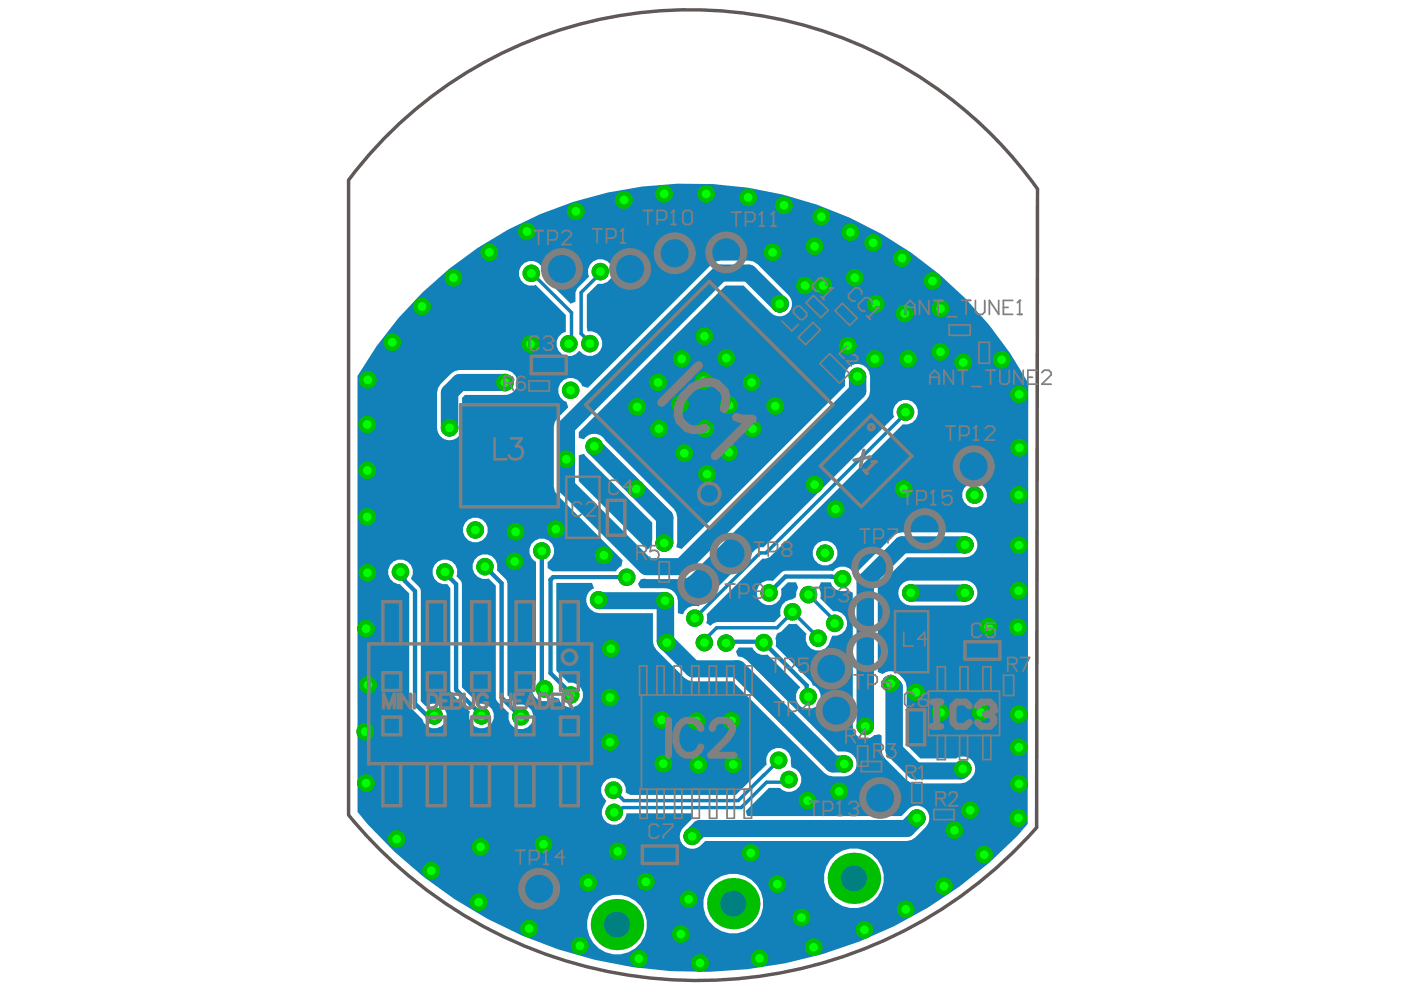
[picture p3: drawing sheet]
<svg xmlns="http://www.w3.org/2000/svg" width="297mm" height="210mm" viewBox="0 0 297 210" stroke-linecap="round" stroke-linejoin="round" font-family="sans-serif">
<g fill="#1281ba">
<path d="M122.7 96.5l1.1-.3 14.5 14.6-.1 4.9-.8 .7-.2 .1-14.5-14.5z"/>
<path d="M89.6 62a81.6 81.6 0 0 1 128.4 19.2l-.1 93.5a92.5 92.5 0 0 1-51.4 29.5 93.6 93.6 0 0 1-90.7-32.1v-92.4a81.3 81.3 0 0 1 13.8-17.7zM110.4 56.5a2.61 2.61 0 0 0 .2 3.1 2.61 2.61 0 0 0 3 .8l6.4 6.4v3.5a2.64 2.64 0 0 0-1.5 4.1 2.64 2.64 0 0 0 4.3 0 2.66 2.66 0 0 0 4.7-.5 2.66 2.66 0 0 0-3-3.6l-.1-1.1v-6.7l2.4-2.3a2.62 2.62 0 0 0 3.2-2.6 2.62 2.62 0 0 0-3.2-2.6 2.62 2.62 0 0 0-1.9 3.6l-2.5 2.6-.4 .8v2l-1 .4-5.8-5.8a2.63 2.63 0 0 0-1.5-3.1 2.63 2.63 0 0 0-3.3 1zM118.8 81.3a2.58 2.58 0 0 0 1.3 3.9l.3 1.2-2.2 2.3-.6 .8-.2 1v12.6l.2 1 .6 .9 13.8 13.8-.3 1.3-.3 .1-.8 .9h-13.4l-1.1-.7v-1.3a2.62 2.62 0 0 0 .8-4 2.62 2.62 0 0 0-4.1 0 2.62 2.62 0 0 0 .8 4v25.1l-.4 .4a2.62 2.62 0 0 0 .5 3.5 2.62 2.62 0 0 0 3.6-.2l1.2 .2a2.63 2.63 0 0 0 3.2 1.8 2.63 2.63 0 0 0 1.9-3.2 2.63 2.63 0 0 0-3.1-1.9l-2.5-2.6v-18.6h7.5l.4 1.1a2.69 2.69 0 0 0-.7 4.5l.9 .6 1 .2h11.3v6l.2 1 .6 .8 5.9 5.9 .8 .5 1 .2h8.4l19.4 19.4 .9 .6 1 .2h2.4a2.64 2.64 0 0 0 2.7-2.6 2.64 2.64 0 0 0-2.7-2.7h-1.3l-19.4-19.4-.9-.5-.9-.2-.5-1 .6-.9h3l.1 .4a2.53 2.53 0 0 0 3 1l7 7-.5 .6a2.63 2.63 0 0 0 .8 3.7 2.63 2.63 0 0 0 3.7-1.1 2.63 2.63 0 0 0-1.5-3.6l-.3-.8-7.5-7.5 .1-1.3-.1-.3 .3-1 .9-.4 1.7-1.8h1.5l2.2 2.2a2.62 2.62 0 0 0 1.8 3.5 2.62 2.62 0 0 0 3.2-2.1l.4-1h.7a2.6 2.6 0 0 0 2.5-2.9 2.6 2.6 0 0 0-3-2.3l-2.7-2.8 .1-1.2-.4-1 .4-1.1h2.1a2.52 2.52 0 0 0 3.6 1.6l1.1 .6v28.3a2.65 2.65 0 0 0 1.6 2.5 2.65 2.65 0 0 0 2.9-.6l1-.2 .6 .3v3l.2 1 .6 .9 4.4 4.4 .9 .6 1 .2h9.7a3.2 3.2 0 0 0 3-3.3 2.65 2.65 0 0 0-4-2h-7.6l-2.9-2.9v-12.2l-.2-1a3.7 3.7 0 0 0-2.9-2.3 3.4 3.4 0 0 0-2 .5l-1-.5v-18l6.2-6.2 12.5-.1a2.62 2.62 0 0 0 2.4-2.7 2.62 2.62 0 0 0-2.6-2.5h-13.4l-1 .2-.8 .5-7.4 7.5-.9 .1-.6-.2a2.57 2.57 0 0 0-3.9 .1l-10.1-.1-.8 .4-1.9 1.8-.2-.1a2.64 2.64 0 0 0-3.2 2.5 2.64 2.64 0 0 0 2.9 2.7 2.64 2.64 0 0 0 2.3-3.4l1.4-1.4h1.8l.4 1.1-.4 1-.1 1.1-.9 .4a2.53 2.53 0 0 0-2.2 3.5l-1.4 1.3h-12.3l-.8 .4-.5 .4-.9-.6 .2-.5-.1-1.3 11.9-11.9h.7l.8-.3 28.2-28.1a2.62 2.62 0 0 0 3.2-2.5 2.62 2.62 0 0 0-3-2.7 2.62 2.62 0 0 0-2 3.6l-27.7 27.6h-.7l-.9 .4-12.2 12.2a2.49 2.49 0 0 0-3.3 1.6l-1.1-.2v-2.6l-.2-1-.4-.6a2.87 2.87 0 0 0-2.1-1.1h-5.2l-.5-.9 .6-1 .7-.1 7.9 .1 1-.2 .9-.6 37.3-37.2 .6-.9 .2-1-.1-3.5a2.62 2.62 0 0 0-2.9-2.2 2.62 2.62 0 0 0-2.3 2.8v1.8l-34.7 34.6-1.1-.4 .2-1v-5.3l-.2-1-.6-.9-14.5-14.5a2.65 2.65 0 0 0-4.5-.2l-1.1-.3v-1.2l31.1-31.1h3.9l5.9 5.9a2.62 2.62 0 0 0 3.7-.2 2.62 2.62 0 0 0-.1-3.6l-6.6-6.6-.8-.5-1.1-.2h-6l-1 .2-.8 .5-26.2 26.2-1.3-.3-.2-.6a2.65 2.65 0 0 0-4.4 0zM93.4 81.4l-.5 .8-.2 1.1v7.4a2.65 2.65 0 0 0 2.6 2.7 2.65 2.65 0 0 0 2.7-2.7v-6.3l.6-.7h8.3a2.65 2.65 0 0 0 2.8-2.6 2.65 2.65 0 0 0-2.8-2.7h-9.4l-1 .3-.9 .5zM204 105a2.65 2.65 0 0 0 5.3 0 2.65 2.65 0 0 0-5.3 0zM98.1 112.4a2.65 2.65 0 0 0 5.3 0 2.65 2.65 0 0 0-5.3 0zM172.3 117.3a2.65 2.65 0 0 0 5.3 0 2.65 2.65 0 0 0-5.3 0zM191.2 123.8a2.69 2.69 0 0 0-.5 2.9 2.69 2.69 0 0 0 2.4 1.7h11.4a2.66 2.66 0 0 0 2.7-2.9 2.66 2.66 0 0 0-3.1-2.4h-10.5a2.99 2.99 0 0 0-2.4 .7zM92.1 119.8a2.64 2.64 0 0 0 0 2.9 2.64 2.64 0 0 0 2.7 1.1l.7 .9v21.5l.3 .9 3.8 3.8a2.63 2.63 0 0 0 2.1 3.5 2.63 2.63 0 0 0 3-2.8 2.63 2.63 0 0 0-3.2-2.4l-3.6-3.5v-21.9l-.3-.8-.8-.8a2.62 2.62 0 0 0-1.3-3.3 2.62 2.62 0 0 0-3.4 .9zM82.7 119.8a2.59 2.59 0 0 0 2.1 4l2 2v23.4l.3 .9 2.5 2.4a2.63 2.63 0 0 0 3.5 1.7 2.63 2.63 0 0 0 1.2-3.8 2.63 2.63 0 0 0-3.9-.6l-1.2-1.1v-23.4l-.3-.8-1.8-1.8a2.64 2.64 0 0 0-.7-3.6 2.64 2.64 0 0 0-3.7 .7zM100.6 118.7a2.62 2.62 0 0 0 .1 3 2.62 2.62 0 0 0 2.9 .9l1.5 1.6v23.7l.4 .9 2.4 2.4a2.62 2.62 0 0 0 2.3 3.4 2.62 2.62 0 0 0 2.8-2.9 2.62 2.62 0 0 0-3.3-2.2l-2.1-2.1v-23.7l-.4-.9-1.9-1.9a2.62 2.62 0 0 0-1.4-3.2 2.62 2.62 0 0 0-3.3 1zM128.6 165.3a2.78 2.78 0 0 0 0 4.5 5 5 0 0 0-1 3 2.62 2.62 0 0 0 2.8 2.1 2.62 2.62 0 0 0 2.4-2.5h13.8l.3 1.1-2 2a2.64 2.64 0 0 0 0 3.7 2.64 2.64 0 0 0 3.7 0l.9-.9h42.7l1-.2 .9-.6 2.2-2.1a2.65 2.65 0 0 0-.1-3.8 2.65 2.65 0 0 0-3.8 .1l-1.3 1.3h-32.6l-.4-1.1 4.9-4.9h2.4a2.63 2.63 0 0 0 4.2-.5 2.63 2.63 0 0 0-1.8-3.8l-.1-1a2.63 2.63 0 0 0-2.8-3.1 2.63 2.63 0 0 0-2.3 3.4l-6.6 6.5h-22.3l-1-.5a2.65 2.65 0 0 0-1.2-2.7 2.65 2.65 0 0 0-2.9 0zM174.7 186.2a6.4 6.4 0 0 0 12.7 0 6.4 6.4 0 0 0-12.7 0zM149.1 191.6a6.4 6.4 0 0 0 12.7 0 6.4 6.4 0 0 0-12.7 0zM124.5 196a6.4 6.4 0 0 0 12.7 0 6.4 6.4 0 0 0-12.7 0z"/>
</g>
<path d="M192 87.4v.3l-29.6 29.5h-1.2l-13.9 13.9M168.1 129.8l5.3 5.3v.2M171.4 126.1l5.6 5.5v.6M161.9 164.4h.1M165.1 161.2l-8.6 8.5h-24.2l-2.2-2.2M167.3 165.3l-.6 .5h-4.2l-5.4 5.4h-25.1l-1 1.1h-.8" fill="none" stroke="#1281ba" stroke-width=".73"/>
<path d="M181.8 79.8v3.1l-37.3 37.2h-7.4M126 94.6v.2l14.9 14.9-.1 5.4M204.6 115.5h-13.4l-7.7 7.8v30.7M141 127.4l.1 8.6 5.8 5.8h9.5l20.2 20.2h2.4M193.1 125.7h11.5M188.8 144.9l.8 .8v13.3l4.4 4.5h9.7l.4-.5M194.4 173.4l-2.2 2.3h-43.8l-1.6 1.6" fill="none" stroke="#1281ba" stroke-width="3.7"/>
<circle cx="165.3" cy="64.4" r="1.83" fill="#1281ba"/>
<path d="M165.3 64.4l-6.6-6.5h-6l-32.6 32.6v12.6l17 17M106.9 81.1h-9.4l-2.2 2.2v7.4M126.9 127.2l.2 .2h13.9" fill="none" stroke="#1281ba" stroke-width="3.7"/>
<path d="M112.8 58l8.4 8.3v6l-.6 .6M127.5 57.8l-4.3 4.2v8.7l1.9 1.9v.3M168 129.7l-3.3 3.4h-12.8l-2.2 2.2" fill="none" stroke="#1281ba" stroke-width=".73"/>
<path d="M114.9 116.8v27.8l1.1 1.1v.7M84.9 121.3v.7l.9 .9v.2l2.2 2.2v23.9l3 3M94.3 121.3v.2l2.4 2.3v22.4l5.2 5.2M102.8 120.1l3.5 3.6v24.2l3.9 3.9M132.9 122.4h-15.6l-.6 .5v19.8l4.2 4.3M154 136.4l.4-.3h7.3l9.3 9.2v2.1l.4 .3M178.1 123.3v-.3l-.7-.7-10.9-.1-3.4 3.5M120.9 147v.2l-.1-.2M120.9 147h.1" fill="none" stroke="#1281ba" stroke-width=".92"/>
<circle cx="144.3" cy="198.1" r="1.85" fill="#00bf00"/>
<circle cx="144.3" cy="198.1" r=".93" fill="#0f0"/>
<circle cx="109.3" cy="112.7" r="1.85" fill="#00bf00"/>
<circle cx="109.3" cy="112.7" r=".93" fill="#0f0"/>
<circle cx="165.1" cy="161.2" r="1.85" fill="#00bf00"/>
<circle cx="165.1" cy="161.2" r=".93" fill="#0f0"/>
<circle cx="134.9" cy="103.7" r="1.85" fill="#00bf00"/>
<circle cx="134.9" cy="103.7" r=".93" fill="#0f0"/>
<circle cx="117.8" cy="112.2" r="1.85" fill="#00bf00"/>
<circle cx="117.8" cy="112.2" r=".93" fill="#0f0"/>
<circle cx="164.8" cy="187.5" r="1.85" fill="#00bf00"/>
<circle cx="164.8" cy="187.5" r=".93" fill="#0f0"/>
<circle cx="177.9" cy="167.8" r="1.85" fill="#00bf00"/>
<circle cx="177.9" cy="167.8" r=".93" fill="#0f0"/>
<circle cx="141.4" cy="136.2" r="1.85" fill="#00bf00"/>
<circle cx="141.4" cy="136.2" r=".93" fill="#0f0"/>
<circle cx="149.2" cy="80.7" r="1.85" fill="#00bf00"/>
<circle cx="149.2" cy="80.7" r=".93" fill="#0f0"/>
<circle cx="78" cy="145.2" r="1.85" fill="#00bf00"/>
<circle cx="78" cy="145.2" r=".93" fill="#0f0"/>
<circle cx="174.1" cy="46" r="1.85" fill="#00bf00"/>
<circle cx="174.1" cy="46" r=".93" fill="#0f0"/>
<circle cx="204.1" cy="163" r="1.85" fill="#00bf00"/>
<circle cx="204.1" cy="163" r=".93" fill="#0f0"/>
<circle cx="192" cy="87.4" r="1.85" fill="#00bf00"/>
<circle cx="192" cy="87.4" r=".93" fill="#0f0"/>
<circle cx="140.8" cy="115.1" r="1.85" fill="#00bf00"/>
<circle cx="140.8" cy="115.1" r=".93" fill="#0f0"/>
<circle cx="179.7" cy="73.3" r="1.85" fill="#00bf00"/>
<circle cx="179.7" cy="73.3" r=".93" fill="#0f0"/>
<circle cx="185.5" cy="76.1" r="1.85" fill="#00bf00"/>
<circle cx="185.5" cy="76.1" r=".93" fill="#0f0"/>
<circle cx="181.8" cy="79.8" r="1.85" fill="#00bf00"/>
<circle cx="181.8" cy="79.8" r=".93" fill="#0f0"/>
<circle cx="188.8" cy="144.9" r="1.85" fill="#00bf00"/>
<circle cx="188.8" cy="144.9" r=".93" fill="#0f0"/>
<circle cx="194.4" cy="173.5" r="1.85" fill="#00bf00"/>
<circle cx="194.4" cy="173.5" r=".93" fill="#0f0"/>
<circle cx="207.9" cy="151.1" r="1.85" fill="#00bf00"/>
<circle cx="207.9" cy="151.1" r=".93" fill="#0f0"/>
<circle cx="199.4" cy="151.1" r="1.85" fill="#00bf00"/>
<circle cx="199.4" cy="151.1" r=".93" fill="#0f0"/>
<circle cx="216" cy="151.5" r="1.85" fill="#00bf00"/>
<circle cx="216" cy="151.5" r=".93" fill="#0f0"/>
<circle cx="194.2" cy="146.8" r="1.85" fill="#00bf00"/>
<circle cx="194.2" cy="146.8" r=".93" fill="#0f0"/>
<circle cx="209.6" cy="132.8" r="1.85" fill="#00bf00"/>
<circle cx="209.6" cy="132.8" r=".93" fill="#0f0"/>
<circle cx="172.7" cy="102.7" r="1.85" fill="#00bf00"/>
<circle cx="172.7" cy="102.7" r=".93" fill="#0f0"/>
<circle cx="185.1" cy="51.5" r="1.85" fill="#00bf00"/>
<circle cx="185.1" cy="51.5" r=".93" fill="#0f0"/>
<circle cx="212.4" cy="76.3" r="1.85" fill="#00bf00"/>
<circle cx="212.4" cy="76.3" r=".93" fill="#0f0"/>
<circle cx="204.2" cy="76.8" r="1.85" fill="#00bf00"/>
<circle cx="204.2" cy="76.8" r=".93" fill="#0f0"/>
<circle cx="146" cy="190.7" r="1.85" fill="#00bf00"/>
<circle cx="146" cy="190.7" r=".93" fill="#0f0"/>
<circle cx="205.7" cy="171.8" r="1.85" fill="#00bf00"/>
<circle cx="205.7" cy="171.8" r=".93" fill="#0f0"/>
<circle cx="202.4" cy="176" r="1.85" fill="#00bf00"/>
<circle cx="202.4" cy="176" r=".93" fill="#0f0"/>
<circle cx="204.6" cy="125.7" r="1.85" fill="#00bf00"/>
<circle cx="204.6" cy="125.7" r=".93" fill="#0f0"/>
<circle cx="179" cy="162" r="1.85" fill="#00bf00"/>
<circle cx="179" cy="162" r=".93" fill="#0f0"/>
<circle cx="183.5" cy="154" r="1.85" fill="#00bf00"/>
<circle cx="183.5" cy="154" r=".93" fill="#0f0"/>
<circle cx="193.1" cy="125.7" r="1.85" fill="#00bf00"/>
<circle cx="193.1" cy="125.7" r=".93" fill="#0f0"/>
<circle cx="204.6" cy="115.5" r="1.85" fill="#00bf00"/>
<circle cx="204.6" cy="115.5" r=".93" fill="#0f0"/>
<circle cx="167.3" cy="165.3" r="1.85" fill="#00bf00"/>
<circle cx="167.3" cy="165.3" r=".93" fill="#0f0"/>
<circle cx="171.2" cy="169.7" r="1.85" fill="#00bf00"/>
<circle cx="171.2" cy="169.7" r=".93" fill="#0f0"/>
<circle cx="177" cy="132.2" r="1.85" fill="#00bf00"/>
<circle cx="177" cy="132.2" r=".93" fill="#0f0"/>
<circle cx="173.4" cy="135.3" r="1.85" fill="#00bf00"/>
<circle cx="173.4" cy="135.3" r=".93" fill="#0f0"/>
<circle cx="177.2" cy="107.9" r="1.85" fill="#00bf00"/>
<circle cx="177.2" cy="107.9" r=".93" fill="#0f0"/>
<circle cx="174.9" cy="117.3" r="1.85" fill="#00bf00"/>
<circle cx="174.9" cy="117.3" r=".93" fill="#0f0"/>
<circle cx="215.8" cy="133" r="1.85" fill="#00bf00"/>
<circle cx="215.8" cy="133" r=".93" fill="#0f0"/>
<circle cx="180.3" cy="49.3" r="1.85" fill="#00bf00"/>
<circle cx="180.3" cy="49.3" r=".93" fill="#0f0"/>
<circle cx="199.4" cy="65.4" r="1.85" fill="#00bf00"/>
<circle cx="199.4" cy="65.4" r=".93" fill="#0f0"/>
<circle cx="199.4" cy="74.6" r="1.85" fill="#00bf00"/>
<circle cx="199.4" cy="74.6" r=".93" fill="#0f0"/>
<circle cx="191.6" cy="103.7" r="1.85" fill="#00bf00"/>
<circle cx="191.6" cy="103.7" r=".93" fill="#0f0"/>
<circle cx="208.7" cy="181.2" r="1.85" fill="#00bf00"/>
<circle cx="208.7" cy="181.2" r=".93" fill="#0f0"/>
<circle cx="77.9" cy="121.5" r="1.85" fill="#00bf00"/>
<circle cx="77.9" cy="121.5" r=".93" fill="#0f0"/>
<circle cx="124.7" cy="187.1" r="1.85" fill="#00bf00"/>
<circle cx="124.7" cy="187.1" r=".93" fill="#0f0"/>
<circle cx="131" cy="180.5" r="1.85" fill="#00bf00"/>
<circle cx="131" cy="180.5" r=".93" fill="#0f0"/>
<circle cx="165.3" cy="64.4" r="1.85" fill="#00bf00"/>
<circle cx="165.3" cy="64.4" r=".93" fill="#0f0"/>
<circle cx="121" cy="82.8" r="1.85" fill="#00bf00"/>
<circle cx="121" cy="82.8" r=".93" fill="#0f0"/>
<circle cx="107.1" cy="81.1" r="1.85" fill="#00bf00"/>
<circle cx="107.1" cy="81.1" r=".93" fill="#0f0"/>
<circle cx="95.3" cy="90.7" r="1.85" fill="#00bf00"/>
<circle cx="95.3" cy="90.7" r=".93" fill="#0f0"/>
<circle cx="120.6" cy="72.9" r="1.85" fill="#00bf00"/>
<circle cx="120.6" cy="72.9" r=".93" fill="#0f0"/>
<circle cx="125.1" cy="72.9" r="1.85" fill="#00bf00"/>
<circle cx="125.1" cy="72.9" r=".93" fill="#0f0"/>
<circle cx="163.1" cy="125.7" r="1.85" fill="#00bf00"/>
<circle cx="163.1" cy="125.7" r=".93" fill="#0f0"/>
<circle cx="191.8" cy="66.5" r="1.85" fill="#00bf00"/>
<circle cx="191.8" cy="66.5" r=".93" fill="#0f0"/>
<circle cx="185.7" cy="64.4" r="1.85" fill="#00bf00"/>
<circle cx="185.7" cy="64.4" r=".93" fill="#0f0"/>
<circle cx="192.5" cy="76.1" r="1.85" fill="#00bf00"/>
<circle cx="192.5" cy="76.1" r=".93" fill="#0f0"/>
<circle cx="197.7" cy="59.6" r="1.85" fill="#00bf00"/>
<circle cx="197.7" cy="59.6" r=".93" fill="#0f0"/>
<circle cx="128" cy="117.7" r="1.85" fill="#00bf00"/>
<circle cx="128" cy="117.7" r=".93" fill="#0f0"/>
<circle cx="126" cy="94.6" r="1.85" fill="#00bf00"/>
<circle cx="126" cy="94.6" r=".93" fill="#0f0"/>
<circle cx="112.5" cy="72.9" r="1.85" fill="#00bf00"/>
<circle cx="112.5" cy="72.9" r=".93" fill="#0f0"/>
<circle cx="181.2" cy="58.9" r="1.85" fill="#00bf00"/>
<circle cx="181.2" cy="58.9" r=".93" fill="#0f0"/>
<circle cx="191.3" cy="54.7" r="1.85" fill="#00bf00"/>
<circle cx="191.3" cy="54.7" r=".93" fill="#0f0"/>
<circle cx="163.8" cy="53.5" r="1.85" fill="#00bf00"/>
<circle cx="163.8" cy="53.5" r=".93" fill="#0f0"/>
<circle cx="146.8" cy="177.3" r="1.85" fill="#00bf00"/>
<circle cx="146.8" cy="177.3" r=".93" fill="#0f0"/>
<circle cx="136.9" cy="187" r="1.85" fill="#00bf00"/>
<circle cx="136.9" cy="187" r=".93" fill="#0f0"/>
<circle cx="169.9" cy="194.6" r="1.85" fill="#00bf00"/>
<circle cx="169.9" cy="194.6" r=".93" fill="#0f0"/>
<circle cx="159.2" cy="180.9" r="1.85" fill="#00bf00"/>
<circle cx="159.2" cy="180.9" r=".93" fill="#0f0"/>
<circle cx="115.2" cy="179" r="1.85" fill="#00bf00"/>
<circle cx="115.2" cy="179" r=".93" fill="#0f0"/>
<circle cx="101.9" cy="179.6" r="1.85" fill="#00bf00"/>
<circle cx="101.9" cy="179.6" r=".93" fill="#0f0"/>
<circle cx="100.8" cy="112.4" r="1.85" fill="#00bf00"/>
<circle cx="100.8" cy="112.4" r=".93" fill="#0f0"/>
<circle cx="77.4" cy="155.1" r="1.85" fill="#00bf00"/>
<circle cx="77.4" cy="155.1" r=".93" fill="#0f0"/>
<circle cx="206.6" cy="105" r="1.85" fill="#00bf00"/>
<circle cx="206.6" cy="105" r=".93" fill="#0f0"/>
<circle cx="77.9" cy="109.6" r="1.85" fill="#00bf00"/>
<circle cx="77.9" cy="109.6" r=".93" fill="#0f0"/>
<circle cx="77.9" cy="99.7" r="1.85" fill="#00bf00"/>
<circle cx="77.9" cy="99.7" r=".93" fill="#0f0"/>
<circle cx="77.9" cy="90" r="1.85" fill="#00bf00"/>
<circle cx="77.9" cy="90" r=".93" fill="#0f0"/>
<circle cx="78" cy="80.5" r="1.85" fill="#00bf00"/>
<circle cx="78" cy="80.5" r=".93" fill="#0f0"/>
<circle cx="171.4" cy="147.7" r="1.85" fill="#00bf00"/>
<circle cx="171.4" cy="147.7" r=".93" fill="#0f0"/>
<circle cx="168" cy="129.7" r="1.85" fill="#00bf00"/>
<circle cx="168" cy="129.7" r=".93" fill="#0f0"/>
<circle cx="94.3" cy="121.3" r="1.85" fill="#00bf00"/>
<circle cx="94.3" cy="121.3" r=".93" fill="#0f0"/>
<circle cx="84.9" cy="121.3" r="1.85" fill="#00bf00"/>
<circle cx="84.9" cy="121.3" r=".93" fill="#0f0"/>
<circle cx="170.7" cy="60.5" r="1.85" fill="#00bf00"/>
<circle cx="170.7" cy="60.5" r=".93" fill="#0f0"/>
<circle cx="174.6" cy="60.5" r="1.85" fill="#00bf00"/>
<circle cx="174.6" cy="60.5" r=".93" fill="#0f0"/>
<circle cx="216.1" cy="83.6" r="1.85" fill="#00bf00"/>
<circle cx="216.1" cy="83.6" r=".93" fill="#0f0"/>
<circle cx="216.1" cy="94.9" r="1.85" fill="#00bf00"/>
<circle cx="216.1" cy="94.9" r=".93" fill="#0f0"/>
<circle cx="216" cy="105" r="1.85" fill="#00bf00"/>
<circle cx="216" cy="105" r=".93" fill="#0f0"/>
<circle cx="77.6" cy="166" r="1.85" fill="#00bf00"/>
<circle cx="77.6" cy="166" r=".93" fill="#0f0"/>
<circle cx="84.1" cy="177.9" r="1.85" fill="#00bf00"/>
<circle cx="84.1" cy="177.9" r=".93" fill="#0f0"/>
<circle cx="215.9" cy="173.5" r="1.85" fill="#00bf00"/>
<circle cx="215.9" cy="173.5" r=".93" fill="#0f0"/>
<circle cx="216" cy="166.2" r="1.85" fill="#00bf00"/>
<circle cx="216" cy="166.2" r=".93" fill="#0f0"/>
<circle cx="216" cy="158.5" r="1.85" fill="#00bf00"/>
<circle cx="216" cy="158.5" r=".93" fill="#0f0"/>
<circle cx="178.6" cy="122.7" r="1.85" fill="#00bf00"/>
<circle cx="178.6" cy="122.7" r=".93" fill="#0f0"/>
<circle cx="171.4" cy="126.1" r="1.85" fill="#00bf00"/>
<circle cx="171.4" cy="126.1" r=".93" fill="#0f0"/>
<circle cx="216" cy="125.2" r="1.85" fill="#00bf00"/>
<circle cx="216" cy="125.2" r=".93" fill="#0f0"/>
<circle cx="120.1" cy="97.4" r="1.85" fill="#00bf00"/>
<circle cx="120.1" cy="97.4" r=".93" fill="#0f0"/>
<circle cx="114.9" cy="116.8" r="1.85" fill="#00bf00"/>
<circle cx="114.9" cy="116.8" r=".93" fill="#0f0"/>
<circle cx="127.3" cy="57.6" r="1.85" fill="#00bf00"/>
<circle cx="127.3" cy="57.6" r=".93" fill="#0f0"/>
<circle cx="112.6" cy="58" r="1.85" fill="#00bf00"/>
<circle cx="112.6" cy="58" r=".93" fill="#0f0"/>
<circle cx="126.9" cy="127.2" r="1.85" fill="#00bf00"/>
<circle cx="126.9" cy="127.2" r=".93" fill="#0f0"/>
<circle cx="161.9" cy="136.2" r="1.85" fill="#00bf00"/>
<circle cx="161.9" cy="136.2" r=".93" fill="#0f0"/>
<circle cx="140.6" cy="161.9" r="1.85" fill="#00bf00"/>
<circle cx="140.6" cy="161.9" r=".93" fill="#0f0"/>
<circle cx="148.1" cy="162.2" r="1.85" fill="#00bf00"/>
<circle cx="148.1" cy="162.2" r=".93" fill="#0f0"/>
<circle cx="155.5" cy="162.1" r="1.85" fill="#00bf00"/>
<circle cx="155.5" cy="162.1" r=".93" fill="#0f0"/>
<circle cx="155.1" cy="152.8" r="1.85" fill="#00bf00"/>
<circle cx="155.1" cy="152.8" r=".93" fill="#0f0"/>
<circle cx="147.7" cy="152.9" r="1.85" fill="#00bf00"/>
<circle cx="147.7" cy="152.9" r=".93" fill="#0f0"/>
<circle cx="140.3" cy="152.7" r="1.85" fill="#00bf00"/>
<circle cx="140.3" cy="152.7" r=".93" fill="#0f0"/>
<circle cx="145.1" cy="96.1" r="1.85" fill="#00bf00"/>
<circle cx="145.1" cy="96.1" r=".93" fill="#0f0"/>
<circle cx="139.7" cy="90.9" r="1.85" fill="#00bf00"/>
<circle cx="139.7" cy="90.9" r=".93" fill="#0f0"/>
<circle cx="149.9" cy="100.5" r="1.85" fill="#00bf00"/>
<circle cx="149.9" cy="100.5" r=".93" fill="#0f0"/>
<circle cx="135.1" cy="86.3" r="1.85" fill="#00bf00"/>
<circle cx="135.1" cy="86.3" r=".93" fill="#0f0"/>
<circle cx="149.5" cy="90.9" r="1.85" fill="#00bf00"/>
<circle cx="149.5" cy="90.9" r=".93" fill="#0f0"/>
<circle cx="144.2" cy="85.7" r="1.85" fill="#00bf00"/>
<circle cx="144.2" cy="85.7" r=".93" fill="#0f0"/>
<circle cx="154.5" cy="95.9" r="1.85" fill="#00bf00"/>
<circle cx="154.5" cy="95.9" r=".93" fill="#0f0"/>
<circle cx="139.5" cy="81.1" r="1.85" fill="#00bf00"/>
<circle cx="139.5" cy="81.1" r=".93" fill="#0f0"/>
<circle cx="154.5" cy="85.9" r="1.85" fill="#00bf00"/>
<circle cx="154.5" cy="85.9" r=".93" fill="#0f0"/>
<circle cx="159.5" cy="90.9" r="1.85" fill="#00bf00"/>
<circle cx="159.5" cy="90.9" r=".93" fill="#0f0"/>
<circle cx="144.5" cy="76.1" r="1.85" fill="#00bf00"/>
<circle cx="144.5" cy="76.1" r=".93" fill="#0f0"/>
<circle cx="149.3" cy="71.3" r="1.85" fill="#00bf00"/>
<circle cx="149.3" cy="71.3" r=".93" fill="#0f0"/>
<circle cx="164.4" cy="86.1" r="1.85" fill="#00bf00"/>
<circle cx="164.4" cy="86.1" r=".93" fill="#0f0"/>
<circle cx="149.7" cy="41.1" r="1.85" fill="#00bf00"/>
<circle cx="149.7" cy="41.1" r=".93" fill="#0f0"/>
<circle cx="166.2" cy="43.5" r="1.85" fill="#00bf00"/>
<circle cx="166.2" cy="43.5" r=".93" fill="#0f0"/>
<circle cx="154" cy="75.9" r="1.85" fill="#00bf00"/>
<circle cx="154" cy="75.9" r=".93" fill="#0f0"/>
<circle cx="159.4" cy="81.1" r="1.85" fill="#00bf00"/>
<circle cx="159.4" cy="81.1" r=".93" fill="#0f0"/>
<circle cx="140.8" cy="41.1" r="1.85" fill="#00bf00"/>
<circle cx="140.8" cy="41.1" r=".93" fill="#0f0"/>
<circle cx="132.3" cy="42.4" r="1.85" fill="#00bf00"/>
<circle cx="132.3" cy="42.4" r=".93" fill="#0f0"/>
<circle cx="216" cy="115.6" r="1.85" fill="#00bf00"/>
<circle cx="216" cy="115.6" r=".93" fill="#0f0"/>
<circle cx="192" cy="192.8" r="1.85" fill="#00bf00"/>
<circle cx="192" cy="192.8" r=".93" fill="#0f0"/>
<circle cx="183.3" cy="197.1" r="1.85" fill="#00bf00"/>
<circle cx="183.3" cy="197.1" r=".93" fill="#0f0"/>
<circle cx="172.5" cy="200.8" r="1.85" fill="#00bf00"/>
<circle cx="172.5" cy="200.8" r=".93" fill="#0f0"/>
<circle cx="161" cy="203.2" r="1.85" fill="#00bf00"/>
<circle cx="161" cy="203.2" r=".93" fill="#0f0"/>
<circle cx="148.4" cy="204.2" r="1.85" fill="#00bf00"/>
<circle cx="148.4" cy="204.2" r=".93" fill="#0f0"/>
<circle cx="135.4" cy="203.2" r="1.85" fill="#00bf00"/>
<circle cx="135.4" cy="203.3" r=".93" fill="#0f0"/>
<circle cx="122.9" cy="200.5" r="1.85" fill="#00bf00"/>
<circle cx="122.9" cy="200.5" r=".93" fill="#0f0"/>
<circle cx="112.2" cy="196.9" r="1.85" fill="#00bf00"/>
<circle cx="112.2" cy="196.9" r=".93" fill="#0f0"/>
<circle cx="101.5" cy="191.3" r="1.85" fill="#00bf00"/>
<circle cx="101.5" cy="191.3" r=".93" fill="#0f0"/>
<circle cx="91.4" cy="184.6" r="1.85" fill="#00bf00"/>
<circle cx="91.4" cy="184.6" r=".93" fill="#0f0"/>
<circle cx="77.6" cy="133.3" r="1.85" fill="#00bf00"/>
<circle cx="77.6" cy="133.3" r=".93" fill="#0f0"/>
<circle cx="83.2" cy="72.6" r="1.85" fill="#00bf00"/>
<circle cx="83.2" cy="72.6" r=".93" fill="#0f0"/>
<circle cx="89.5" cy="65" r="1.85" fill="#00bf00"/>
<circle cx="89.5" cy="65" r=".93" fill="#0f0"/>
<circle cx="96.2" cy="58.9" r="1.85" fill="#00bf00"/>
<circle cx="96.1" cy="58.9" r=".93" fill="#0f0"/>
<circle cx="103.8" cy="53.5" r="1.85" fill="#00bf00"/>
<circle cx="103.7" cy="53.5" r=".93" fill="#0f0"/>
<circle cx="111.7" cy="49.1" r="1.85" fill="#00bf00"/>
<circle cx="111.7" cy="49.1" r=".93" fill="#0f0"/>
<circle cx="122.1" cy="44.8" r="1.85" fill="#00bf00"/>
<circle cx="122.1" cy="44.8" r=".93" fill="#0f0"/>
<circle cx="158.6" cy="41.9" r="1.85" fill="#00bf00"/>
<circle cx="158.6" cy="41.9" r=".93" fill="#0f0"/>
<circle cx="172.7" cy="52.2" r="1.85" fill="#00bf00"/>
<circle cx="172.7" cy="52.2" r=".93" fill="#0f0"/>
<circle cx="109.1" cy="119" r="1.85" fill="#00bf00"/>
<circle cx="109.1" cy="119" r=".93" fill="#0f0"/>
<circle cx="129.3" cy="157.3" r="1.85" fill="#00bf00"/>
<circle cx="129.3" cy="157.3" r=".93" fill="#0f0"/>
<circle cx="129.3" cy="147.9" r="1.85" fill="#00bf00"/>
<circle cx="129.3" cy="147.9" r=".93" fill="#0f0"/>
<circle cx="129.5" cy="137.5" r="1.85" fill="#00bf00"/>
<circle cx="129.5" cy="137.5" r=".93" fill="#0f0"/>
<circle cx="153.9" cy="136.4" r="1.85" fill="#00bf00"/>
<circle cx="153.9" cy="136.4" r=".93" fill="#0f0"/>
<circle cx="115.4" cy="146.1" r="1.85" fill="#00bf00"/>
<circle cx="115.4" cy="146.1" r=".93" fill="#0f0"/>
<circle cx="102.1" cy="151.8" r="1.85" fill="#00bf00"/>
<circle cx="102.1" cy="151.8" r=".93" fill="#0f0"/>
<circle cx="92.1" cy="151.8" r="1.85" fill="#00bf00"/>
<circle cx="92.1" cy="151.8" r=".93" fill="#0f0"/>
<circle cx="110.4" cy="152" r="1.85" fill="#00bf00"/>
<circle cx="110.4" cy="152" r=".93" fill="#0f0"/>
<circle cx="149.3" cy="136.2" r="1.85" fill="#00bf00"/>
<circle cx="149.3" cy="136.2" r=".93" fill="#0f0"/>
<circle cx="132.9" cy="122.4" r="1.85" fill="#00bf00"/>
<circle cx="132.9" cy="122.4" r=".93" fill="#0f0"/>
<circle cx="200.1" cy="187.9" r="1.85" fill="#00bf00"/>
<circle cx="200.1" cy="187.9" r=".93" fill="#0f0"/>
<circle cx="121" cy="147.4" r="1.85" fill="#00bf00"/>
<circle cx="121" cy="147.4" r=".93" fill="#0f0"/>
<circle cx="102.8" cy="120.1" r="1.85" fill="#00bf00"/>
<circle cx="102.8" cy="120.1" r=".93" fill="#0f0"/>
<circle cx="130.2" cy="172.3" r="1.85" fill="#00bf00"/>
<circle cx="130.2" cy="172.3" r=".93" fill="#0f0"/>
<circle cx="130.1" cy="167.5" r="1.85" fill="#00bf00"/>
<circle cx="130.1" cy="167.5" r=".93" fill="#0f0"/>
<circle cx="147.3" cy="131.1" r="1.85" fill="#00bf00"/>
<circle cx="147.3" cy="131.1" r=".93" fill="#0f0"/>
<circle cx="141" cy="127.4" r="1.85" fill="#00bf00"/>
<circle cx="141" cy="127.4" r=".93" fill="#0f0"/>
<circle cx="130.8" cy="196" r="5.5" fill="#00bf00"/>
<circle cx="130.8" cy="196" r="2.78" fill="#008080"/>
<circle cx="155.5" cy="191.6" r="5.5" fill="#00bf00"/>
<circle cx="155.5" cy="191.6" r="2.78" fill="#008080"/>
<circle cx="181" cy="186.2" r="5.5" fill="#00bf00"/>
<circle cx="181" cy="186.2" r="2.78" fill="#008080"/>
<path d="M73.9 38.3v134.4M73.9 38.2a90.5 90.5 0 0 1 146.1 1.9l-.2 135.3M73.9 172.8l.8 1a95.7 95.7 0 0 0 145.1 1.7" fill="none" stroke="#605857" stroke-width=".73"/>
<circle cx="144.3" cy="198.1" r="1.85" fill="#00bf00"/>
<circle cx="144.3" cy="198.1" r=".93" fill="#0f0"/>
<circle cx="109.3" cy="112.7" r="1.85" fill="#00bf00"/>
<circle cx="109.3" cy="112.7" r=".93" fill="#0f0"/>
<circle cx="165.1" cy="161.2" r="1.85" fill="#00bf00"/>
<circle cx="165.1" cy="161.2" r=".93" fill="#0f0"/>
<circle cx="134.9" cy="103.7" r="1.85" fill="#00bf00"/>
<circle cx="134.9" cy="103.7" r=".93" fill="#0f0"/>
<circle cx="117.8" cy="112.2" r="1.85" fill="#00bf00"/>
<circle cx="117.8" cy="112.2" r=".93" fill="#0f0"/>
<circle cx="164.8" cy="187.5" r="1.85" fill="#00bf00"/>
<circle cx="164.8" cy="187.5" r=".93" fill="#0f0"/>
<circle cx="177.9" cy="167.8" r="1.85" fill="#00bf00"/>
<circle cx="177.9" cy="167.8" r=".93" fill="#0f0"/>
<circle cx="141.4" cy="136.2" r="1.85" fill="#00bf00"/>
<circle cx="141.4" cy="136.2" r=".93" fill="#0f0"/>
<circle cx="149.2" cy="80.7" r="1.85" fill="#00bf00"/>
<circle cx="149.2" cy="80.7" r=".93" fill="#0f0"/>
<circle cx="78" cy="145.2" r="1.85" fill="#00bf00"/>
<circle cx="78" cy="145.2" r=".93" fill="#0f0"/>
<circle cx="174.1" cy="46" r="1.85" fill="#00bf00"/>
<circle cx="174.1" cy="46" r=".93" fill="#0f0"/>
<circle cx="204.1" cy="163" r="1.85" fill="#00bf00"/>
<circle cx="204.1" cy="163" r=".93" fill="#0f0"/>
<circle cx="192" cy="87.4" r="1.85" fill="#00bf00"/>
<circle cx="192" cy="87.4" r=".93" fill="#0f0"/>
<circle cx="140.8" cy="115.1" r="1.85" fill="#00bf00"/>
<circle cx="140.8" cy="115.1" r=".93" fill="#0f0"/>
<circle cx="179.7" cy="73.3" r="1.85" fill="#00bf00"/>
<circle cx="179.7" cy="73.3" r=".93" fill="#0f0"/>
<circle cx="185.5" cy="76.1" r="1.85" fill="#00bf00"/>
<circle cx="185.5" cy="76.1" r=".93" fill="#0f0"/>
<circle cx="181.8" cy="79.8" r="1.85" fill="#00bf00"/>
<circle cx="181.8" cy="79.8" r=".93" fill="#0f0"/>
<circle cx="188.8" cy="144.9" r="1.85" fill="#00bf00"/>
<circle cx="188.8" cy="144.9" r=".93" fill="#0f0"/>
<circle cx="194.4" cy="173.5" r="1.85" fill="#00bf00"/>
<circle cx="194.4" cy="173.5" r=".93" fill="#0f0"/>
<circle cx="207.9" cy="151.1" r="1.85" fill="#00bf00"/>
<circle cx="207.9" cy="151.1" r=".93" fill="#0f0"/>
<circle cx="199.4" cy="151.1" r="1.85" fill="#00bf00"/>
<circle cx="199.4" cy="151.1" r=".93" fill="#0f0"/>
<circle cx="216" cy="151.5" r="1.85" fill="#00bf00"/>
<circle cx="216" cy="151.5" r=".93" fill="#0f0"/>
<circle cx="194.2" cy="146.8" r="1.85" fill="#00bf00"/>
<circle cx="194.2" cy="146.8" r=".93" fill="#0f0"/>
<circle cx="209.6" cy="132.8" r="1.85" fill="#00bf00"/>
<circle cx="209.6" cy="132.8" r=".93" fill="#0f0"/>
<circle cx="172.7" cy="102.7" r="1.85" fill="#00bf00"/>
<circle cx="172.7" cy="102.7" r=".93" fill="#0f0"/>
<circle cx="185.1" cy="51.5" r="1.85" fill="#00bf00"/>
<circle cx="185.1" cy="51.5" r=".93" fill="#0f0"/>
<circle cx="212.4" cy="76.3" r="1.85" fill="#00bf00"/>
<circle cx="212.4" cy="76.3" r=".93" fill="#0f0"/>
<circle cx="204.2" cy="76.8" r="1.85" fill="#00bf00"/>
<circle cx="204.2" cy="76.8" r=".93" fill="#0f0"/>
<circle cx="146" cy="190.7" r="1.85" fill="#00bf00"/>
<circle cx="146" cy="190.7" r=".93" fill="#0f0"/>
<circle cx="205.7" cy="171.8" r="1.85" fill="#00bf00"/>
<circle cx="205.7" cy="171.8" r=".93" fill="#0f0"/>
<circle cx="202.4" cy="176" r="1.85" fill="#00bf00"/>
<circle cx="202.4" cy="176" r=".93" fill="#0f0"/>
<circle cx="204.6" cy="125.7" r="1.85" fill="#00bf00"/>
<circle cx="204.6" cy="125.7" r=".93" fill="#0f0"/>
<circle cx="179" cy="162" r="1.85" fill="#00bf00"/>
<circle cx="179" cy="162" r=".93" fill="#0f0"/>
<circle cx="183.5" cy="154" r="1.85" fill="#00bf00"/>
<circle cx="183.5" cy="154" r=".93" fill="#0f0"/>
<circle cx="193.1" cy="125.7" r="1.85" fill="#00bf00"/>
<circle cx="193.1" cy="125.7" r=".93" fill="#0f0"/>
<circle cx="204.6" cy="115.5" r="1.85" fill="#00bf00"/>
<circle cx="204.6" cy="115.5" r=".93" fill="#0f0"/>
<circle cx="167.3" cy="165.3" r="1.85" fill="#00bf00"/>
<circle cx="167.3" cy="165.3" r=".93" fill="#0f0"/>
<circle cx="171.2" cy="169.7" r="1.85" fill="#00bf00"/>
<circle cx="171.2" cy="169.7" r=".93" fill="#0f0"/>
<circle cx="177" cy="132.2" r="1.85" fill="#00bf00"/>
<circle cx="177" cy="132.2" r=".93" fill="#0f0"/>
<circle cx="173.4" cy="135.3" r="1.85" fill="#00bf00"/>
<circle cx="173.4" cy="135.3" r=".93" fill="#0f0"/>
<circle cx="177.2" cy="107.9" r="1.85" fill="#00bf00"/>
<circle cx="177.2" cy="107.9" r=".93" fill="#0f0"/>
<circle cx="174.9" cy="117.3" r="1.85" fill="#00bf00"/>
<circle cx="174.9" cy="117.3" r=".93" fill="#0f0"/>
<circle cx="215.8" cy="133" r="1.85" fill="#00bf00"/>
<circle cx="215.8" cy="133" r=".93" fill="#0f0"/>
<circle cx="180.3" cy="49.3" r="1.85" fill="#00bf00"/>
<circle cx="180.3" cy="49.3" r=".93" fill="#0f0"/>
<circle cx="199.4" cy="65.4" r="1.85" fill="#00bf00"/>
<circle cx="199.4" cy="65.4" r=".93" fill="#0f0"/>
<circle cx="199.4" cy="74.6" r="1.85" fill="#00bf00"/>
<circle cx="199.4" cy="74.6" r=".93" fill="#0f0"/>
<circle cx="191.6" cy="103.7" r="1.85" fill="#00bf00"/>
<circle cx="191.6" cy="103.7" r=".93" fill="#0f0"/>
<circle cx="208.7" cy="181.2" r="1.85" fill="#00bf00"/>
<circle cx="208.7" cy="181.2" r=".93" fill="#0f0"/>
<circle cx="77.9" cy="121.5" r="1.85" fill="#00bf00"/>
<circle cx="77.9" cy="121.5" r=".93" fill="#0f0"/>
<circle cx="124.7" cy="187.1" r="1.85" fill="#00bf00"/>
<circle cx="124.7" cy="187.1" r=".93" fill="#0f0"/>
<circle cx="131" cy="180.5" r="1.85" fill="#00bf00"/>
<circle cx="131" cy="180.5" r=".93" fill="#0f0"/>
<circle cx="165.3" cy="64.4" r="1.85" fill="#00bf00"/>
<circle cx="165.3" cy="64.4" r=".93" fill="#0f0"/>
<circle cx="121" cy="82.8" r="1.85" fill="#00bf00"/>
<circle cx="121" cy="82.8" r=".93" fill="#0f0"/>
<circle cx="107.1" cy="81.1" r="1.85" fill="#00bf00"/>
<circle cx="107.1" cy="81.1" r=".93" fill="#0f0"/>
<circle cx="95.3" cy="90.7" r="1.85" fill="#00bf00"/>
<circle cx="95.3" cy="90.7" r=".93" fill="#0f0"/>
<circle cx="120.6" cy="72.9" r="1.85" fill="#00bf00"/>
<circle cx="120.6" cy="72.9" r=".93" fill="#0f0"/>
<circle cx="125.1" cy="72.9" r="1.85" fill="#00bf00"/>
<circle cx="125.1" cy="72.9" r=".93" fill="#0f0"/>
<circle cx="163.1" cy="125.7" r="1.85" fill="#00bf00"/>
<circle cx="163.1" cy="125.7" r=".93" fill="#0f0"/>
<circle cx="191.8" cy="66.5" r="1.85" fill="#00bf00"/>
<circle cx="191.8" cy="66.5" r=".93" fill="#0f0"/>
<circle cx="185.7" cy="64.4" r="1.85" fill="#00bf00"/>
<circle cx="185.7" cy="64.4" r=".93" fill="#0f0"/>
<circle cx="192.5" cy="76.1" r="1.85" fill="#00bf00"/>
<circle cx="192.5" cy="76.1" r=".93" fill="#0f0"/>
<circle cx="197.7" cy="59.6" r="1.85" fill="#00bf00"/>
<circle cx="197.7" cy="59.6" r=".93" fill="#0f0"/>
<circle cx="128" cy="117.7" r="1.85" fill="#00bf00"/>
<circle cx="128" cy="117.7" r=".93" fill="#0f0"/>
<circle cx="126" cy="94.6" r="1.85" fill="#00bf00"/>
<circle cx="126" cy="94.6" r=".93" fill="#0f0"/>
<circle cx="112.5" cy="72.9" r="1.85" fill="#00bf00"/>
<circle cx="112.5" cy="72.9" r=".93" fill="#0f0"/>
<circle cx="181.2" cy="58.9" r="1.85" fill="#00bf00"/>
<circle cx="181.2" cy="58.9" r=".93" fill="#0f0"/>
<circle cx="191.3" cy="54.7" r="1.85" fill="#00bf00"/>
<circle cx="191.3" cy="54.7" r=".93" fill="#0f0"/>
<circle cx="163.8" cy="53.5" r="1.85" fill="#00bf00"/>
<circle cx="163.8" cy="53.5" r=".93" fill="#0f0"/>
<circle cx="146.8" cy="177.3" r="1.85" fill="#00bf00"/>
<circle cx="146.8" cy="177.3" r=".93" fill="#0f0"/>
<circle cx="136.9" cy="187" r="1.85" fill="#00bf00"/>
<circle cx="136.9" cy="187" r=".93" fill="#0f0"/>
<circle cx="169.9" cy="194.6" r="1.85" fill="#00bf00"/>
<circle cx="169.9" cy="194.6" r=".93" fill="#0f0"/>
<circle cx="159.2" cy="180.9" r="1.85" fill="#00bf00"/>
<circle cx="159.2" cy="180.9" r=".93" fill="#0f0"/>
<circle cx="115.2" cy="179" r="1.85" fill="#00bf00"/>
<circle cx="115.2" cy="179" r=".93" fill="#0f0"/>
<circle cx="101.9" cy="179.6" r="1.85" fill="#00bf00"/>
<circle cx="101.9" cy="179.6" r=".93" fill="#0f0"/>
<circle cx="100.8" cy="112.4" r="1.85" fill="#00bf00"/>
<circle cx="100.8" cy="112.4" r=".93" fill="#0f0"/>
<circle cx="77.4" cy="155.1" r="1.85" fill="#00bf00"/>
<circle cx="77.4" cy="155.1" r=".93" fill="#0f0"/>
<circle cx="206.6" cy="105" r="1.85" fill="#00bf00"/>
<circle cx="206.6" cy="105" r=".93" fill="#0f0"/>
<circle cx="77.9" cy="109.6" r="1.85" fill="#00bf00"/>
<circle cx="77.9" cy="109.6" r=".93" fill="#0f0"/>
<circle cx="77.9" cy="99.7" r="1.85" fill="#00bf00"/>
<circle cx="77.9" cy="99.7" r=".93" fill="#0f0"/>
<circle cx="77.9" cy="90" r="1.85" fill="#00bf00"/>
<circle cx="77.9" cy="90" r=".93" fill="#0f0"/>
<circle cx="78" cy="80.5" r="1.85" fill="#00bf00"/>
<circle cx="78" cy="80.5" r=".93" fill="#0f0"/>
<circle cx="171.4" cy="147.7" r="1.85" fill="#00bf00"/>
<circle cx="171.4" cy="147.7" r=".93" fill="#0f0"/>
<circle cx="168" cy="129.7" r="1.85" fill="#00bf00"/>
<circle cx="168" cy="129.7" r=".93" fill="#0f0"/>
<circle cx="94.3" cy="121.3" r="1.85" fill="#00bf00"/>
<circle cx="94.3" cy="121.3" r=".93" fill="#0f0"/>
<circle cx="84.9" cy="121.3" r="1.85" fill="#00bf00"/>
<circle cx="84.9" cy="121.3" r=".93" fill="#0f0"/>
<circle cx="170.7" cy="60.5" r="1.85" fill="#00bf00"/>
<circle cx="170.7" cy="60.5" r=".93" fill="#0f0"/>
<circle cx="174.6" cy="60.5" r="1.85" fill="#00bf00"/>
<circle cx="174.6" cy="60.5" r=".93" fill="#0f0"/>
<circle cx="216.1" cy="83.6" r="1.85" fill="#00bf00"/>
<circle cx="216.1" cy="83.6" r=".93" fill="#0f0"/>
<circle cx="216.1" cy="94.9" r="1.85" fill="#00bf00"/>
<circle cx="216.1" cy="94.9" r=".93" fill="#0f0"/>
<circle cx="216" cy="105" r="1.85" fill="#00bf00"/>
<circle cx="216" cy="105" r=".93" fill="#0f0"/>
<circle cx="77.6" cy="166" r="1.85" fill="#00bf00"/>
<circle cx="77.6" cy="166" r=".93" fill="#0f0"/>
<circle cx="84.1" cy="177.9" r="1.85" fill="#00bf00"/>
<circle cx="84.1" cy="177.9" r=".93" fill="#0f0"/>
<circle cx="215.9" cy="173.5" r="1.85" fill="#00bf00"/>
<circle cx="215.9" cy="173.5" r=".93" fill="#0f0"/>
<circle cx="216" cy="166.2" r="1.85" fill="#00bf00"/>
<circle cx="216" cy="166.2" r=".93" fill="#0f0"/>
<circle cx="216" cy="158.5" r="1.85" fill="#00bf00"/>
<circle cx="216" cy="158.5" r=".93" fill="#0f0"/>
<circle cx="178.6" cy="122.7" r="1.85" fill="#00bf00"/>
<circle cx="178.6" cy="122.7" r=".93" fill="#0f0"/>
<circle cx="171.4" cy="126.1" r="1.85" fill="#00bf00"/>
<circle cx="171.4" cy="126.1" r=".93" fill="#0f0"/>
<circle cx="216" cy="125.2" r="1.85" fill="#00bf00"/>
<circle cx="216" cy="125.2" r=".93" fill="#0f0"/>
<circle cx="120.1" cy="97.4" r="1.85" fill="#00bf00"/>
<circle cx="120.1" cy="97.4" r=".93" fill="#0f0"/>
<circle cx="114.9" cy="116.8" r="1.85" fill="#00bf00"/>
<circle cx="114.9" cy="116.8" r=".93" fill="#0f0"/>
<circle cx="127.3" cy="57.6" r="1.85" fill="#00bf00"/>
<circle cx="127.3" cy="57.6" r=".93" fill="#0f0"/>
<circle cx="112.6" cy="58" r="1.85" fill="#00bf00"/>
<circle cx="112.6" cy="58" r=".93" fill="#0f0"/>
<circle cx="126.9" cy="127.2" r="1.85" fill="#00bf00"/>
<circle cx="126.9" cy="127.2" r=".93" fill="#0f0"/>
<circle cx="161.9" cy="136.2" r="1.85" fill="#00bf00"/>
<circle cx="161.9" cy="136.2" r=".93" fill="#0f0"/>
<circle cx="140.6" cy="161.9" r="1.85" fill="#00bf00"/>
<circle cx="140.6" cy="161.9" r=".93" fill="#0f0"/>
<circle cx="148.1" cy="162.2" r="1.85" fill="#00bf00"/>
<circle cx="148.1" cy="162.2" r=".93" fill="#0f0"/>
<circle cx="155.5" cy="162.1" r="1.85" fill="#00bf00"/>
<circle cx="155.5" cy="162.1" r=".93" fill="#0f0"/>
<circle cx="155.1" cy="152.8" r="1.85" fill="#00bf00"/>
<circle cx="155.1" cy="152.8" r=".93" fill="#0f0"/>
<circle cx="147.7" cy="152.9" r="1.85" fill="#00bf00"/>
<circle cx="147.7" cy="152.9" r=".93" fill="#0f0"/>
<circle cx="140.3" cy="152.7" r="1.85" fill="#00bf00"/>
<circle cx="140.3" cy="152.7" r=".93" fill="#0f0"/>
<circle cx="145.1" cy="96.1" r="1.85" fill="#00bf00"/>
<circle cx="145.1" cy="96.1" r=".93" fill="#0f0"/>
<circle cx="139.7" cy="90.9" r="1.85" fill="#00bf00"/>
<circle cx="139.7" cy="90.9" r=".93" fill="#0f0"/>
<circle cx="149.9" cy="100.5" r="1.85" fill="#00bf00"/>
<circle cx="149.9" cy="100.5" r=".93" fill="#0f0"/>
<circle cx="135.1" cy="86.3" r="1.85" fill="#00bf00"/>
<circle cx="135.1" cy="86.3" r=".93" fill="#0f0"/>
<circle cx="149.5" cy="90.9" r="1.85" fill="#00bf00"/>
<circle cx="149.5" cy="90.9" r=".93" fill="#0f0"/>
<circle cx="144.2" cy="85.7" r="1.85" fill="#00bf00"/>
<circle cx="144.2" cy="85.7" r=".93" fill="#0f0"/>
<circle cx="154.5" cy="95.9" r="1.85" fill="#00bf00"/>
<circle cx="154.5" cy="95.9" r=".93" fill="#0f0"/>
<circle cx="139.5" cy="81.1" r="1.85" fill="#00bf00"/>
<circle cx="139.5" cy="81.1" r=".93" fill="#0f0"/>
<circle cx="154.5" cy="85.9" r="1.85" fill="#00bf00"/>
<circle cx="154.5" cy="85.9" r=".93" fill="#0f0"/>
<circle cx="159.5" cy="90.9" r="1.85" fill="#00bf00"/>
<circle cx="159.5" cy="90.9" r=".93" fill="#0f0"/>
<circle cx="144.5" cy="76.1" r="1.85" fill="#00bf00"/>
<circle cx="144.5" cy="76.1" r=".93" fill="#0f0"/>
<circle cx="149.3" cy="71.3" r="1.85" fill="#00bf00"/>
<circle cx="149.3" cy="71.3" r=".93" fill="#0f0"/>
<circle cx="164.4" cy="86.1" r="1.85" fill="#00bf00"/>
<circle cx="164.4" cy="86.1" r=".93" fill="#0f0"/>
<circle cx="149.7" cy="41.1" r="1.85" fill="#00bf00"/>
<circle cx="149.7" cy="41.1" r=".93" fill="#0f0"/>
<circle cx="166.2" cy="43.5" r="1.85" fill="#00bf00"/>
<circle cx="166.2" cy="43.5" r=".93" fill="#0f0"/>
<circle cx="154" cy="75.9" r="1.85" fill="#00bf00"/>
<circle cx="154" cy="75.9" r=".93" fill="#0f0"/>
<circle cx="159.4" cy="81.1" r="1.85" fill="#00bf00"/>
<circle cx="159.4" cy="81.1" r=".93" fill="#0f0"/>
<circle cx="140.8" cy="41.1" r="1.85" fill="#00bf00"/>
<circle cx="140.8" cy="41.1" r=".93" fill="#0f0"/>
<circle cx="132.3" cy="42.4" r="1.85" fill="#00bf00"/>
<circle cx="132.3" cy="42.4" r=".93" fill="#0f0"/>
<circle cx="216" cy="115.6" r="1.85" fill="#00bf00"/>
<circle cx="216" cy="115.6" r=".93" fill="#0f0"/>
<circle cx="192" cy="192.8" r="1.85" fill="#00bf00"/>
<circle cx="192" cy="192.8" r=".93" fill="#0f0"/>
<circle cx="183.3" cy="197.1" r="1.85" fill="#00bf00"/>
<circle cx="183.3" cy="197.1" r=".93" fill="#0f0"/>
<circle cx="172.5" cy="200.8" r="1.85" fill="#00bf00"/>
<circle cx="172.5" cy="200.8" r=".93" fill="#0f0"/>
<circle cx="161" cy="203.2" r="1.85" fill="#00bf00"/>
<circle cx="161" cy="203.2" r=".93" fill="#0f0"/>
<circle cx="148.4" cy="204.2" r="1.85" fill="#00bf00"/>
<circle cx="148.4" cy="204.2" r=".93" fill="#0f0"/>
<circle cx="135.4" cy="203.2" r="1.85" fill="#00bf00"/>
<circle cx="135.4" cy="203.3" r=".93" fill="#0f0"/>
<circle cx="122.9" cy="200.5" r="1.85" fill="#00bf00"/>
<circle cx="122.9" cy="200.5" r=".93" fill="#0f0"/>
<circle cx="112.2" cy="196.9" r="1.85" fill="#00bf00"/>
<circle cx="112.2" cy="196.9" r=".93" fill="#0f0"/>
<circle cx="101.5" cy="191.3" r="1.85" fill="#00bf00"/>
<circle cx="101.5" cy="191.3" r=".93" fill="#0f0"/>
<circle cx="91.4" cy="184.6" r="1.85" fill="#00bf00"/>
<circle cx="91.4" cy="184.6" r=".93" fill="#0f0"/>
<circle cx="77.6" cy="133.3" r="1.85" fill="#00bf00"/>
<circle cx="77.6" cy="133.3" r=".93" fill="#0f0"/>
<circle cx="83.2" cy="72.6" r="1.85" fill="#00bf00"/>
<circle cx="83.2" cy="72.6" r=".93" fill="#0f0"/>
<circle cx="89.5" cy="65" r="1.85" fill="#00bf00"/>
<circle cx="89.5" cy="65" r=".93" fill="#0f0"/>
<circle cx="96.2" cy="58.9" r="1.85" fill="#00bf00"/>
<circle cx="96.1" cy="58.9" r=".93" fill="#0f0"/>
<circle cx="103.8" cy="53.5" r="1.85" fill="#00bf00"/>
<circle cx="103.7" cy="53.5" r=".93" fill="#0f0"/>
<circle cx="111.7" cy="49.1" r="1.85" fill="#00bf00"/>
<circle cx="111.7" cy="49.1" r=".93" fill="#0f0"/>
<circle cx="122.1" cy="44.8" r="1.85" fill="#00bf00"/>
<circle cx="122.1" cy="44.8" r=".93" fill="#0f0"/>
<circle cx="158.6" cy="41.9" r="1.85" fill="#00bf00"/>
<circle cx="158.6" cy="41.9" r=".93" fill="#0f0"/>
<circle cx="172.7" cy="52.2" r="1.85" fill="#00bf00"/>
<circle cx="172.7" cy="52.2" r=".93" fill="#0f0"/>
<circle cx="109.1" cy="119" r="1.85" fill="#00bf00"/>
<circle cx="109.1" cy="119" r=".93" fill="#0f0"/>
<circle cx="129.3" cy="157.3" r="1.85" fill="#00bf00"/>
<circle cx="129.3" cy="157.3" r=".93" fill="#0f0"/>
<circle cx="129.3" cy="147.9" r="1.85" fill="#00bf00"/>
<circle cx="129.3" cy="147.9" r=".93" fill="#0f0"/>
<circle cx="129.5" cy="137.5" r="1.85" fill="#00bf00"/>
<circle cx="129.5" cy="137.5" r=".93" fill="#0f0"/>
<circle cx="153.9" cy="136.4" r="1.85" fill="#00bf00"/>
<circle cx="153.9" cy="136.4" r=".93" fill="#0f0"/>
<circle cx="115.4" cy="146.1" r="1.85" fill="#00bf00"/>
<circle cx="115.4" cy="146.1" r=".93" fill="#0f0"/>
<circle cx="102.1" cy="151.8" r="1.85" fill="#00bf00"/>
<circle cx="102.1" cy="151.8" r=".93" fill="#0f0"/>
<circle cx="92.1" cy="151.8" r="1.85" fill="#00bf00"/>
<circle cx="92.1" cy="151.8" r=".93" fill="#0f0"/>
<circle cx="110.4" cy="152" r="1.85" fill="#00bf00"/>
<circle cx="110.4" cy="152" r=".93" fill="#0f0"/>
<circle cx="149.3" cy="136.2" r="1.85" fill="#00bf00"/>
<circle cx="149.3" cy="136.2" r=".93" fill="#0f0"/>
<circle cx="132.9" cy="122.4" r="1.85" fill="#00bf00"/>
<circle cx="132.9" cy="122.4" r=".93" fill="#0f0"/>
<circle cx="200.1" cy="187.9" r="1.85" fill="#00bf00"/>
<circle cx="200.1" cy="187.9" r=".93" fill="#0f0"/>
<circle cx="121" cy="147.4" r="1.85" fill="#00bf00"/>
<circle cx="121" cy="147.4" r=".93" fill="#0f0"/>
<circle cx="102.8" cy="120.1" r="1.85" fill="#00bf00"/>
<circle cx="102.8" cy="120.1" r=".93" fill="#0f0"/>
<circle cx="130.2" cy="172.3" r="1.85" fill="#00bf00"/>
<circle cx="130.2" cy="172.3" r=".93" fill="#0f0"/>
<circle cx="130.1" cy="167.5" r="1.85" fill="#00bf00"/>
<circle cx="130.1" cy="167.5" r=".93" fill="#0f0"/>
<circle cx="147.3" cy="131.1" r="1.85" fill="#00bf00"/>
<circle cx="147.3" cy="131.1" r=".93" fill="#0f0"/>
<circle cx="141" cy="127.4" r="1.85" fill="#00bf00"/>
<circle cx="141" cy="127.4" r=".93" fill="#0f0"/>
<g fill="none" stroke="#808080" stroke-width=".73">
<path d="M112.6 75.5h7.5v3.7h-7.5zM97.7 85.8h20.7v21.7h-20.7zM124.2 85.8l26.2-26.1 26.2 26.1-26.2 26.2zM173.9 98.8l10.8-10.7 8.6 8.6-10.7 10.7zM183.1 95.5l-.7 3.5M183.1 99.7l.7 .7M184.5 96.9l-3.5 .7M185.6 97.9l-2.1 2.1M128.8 106.1h3.7v7.4h-3.7zM78.2 136.5h47.2v25.4h-47.2M78.2 136.6v25.4M81.2 136.5v-8.9h3.7v8.9"/>
<path d="M90.6 136.5v-8.9h3.8v8.9M100 136.5v-8.9h3.8v8.9M109.4 136.5v-8.9h3.8v8.9M118.8 136.5v-8.9h3.8v8.9M204.6 136.1h7.4v3.7h-7.4zM81.2 152h3.7v3.8h-3.7zM81.2 142.6h3.7v3.8h-3.7zM90.6 152h3.8v3.8h-3.8zM90.6 142.6h3.8v3.8h-3.8zM100 142.6h3.8v3.8h-3.8zM100 152h3.8v3.8h-3.8zM109.4 142.6h3.8v3.8h-3.8z"/>
<path d="M109.4 152h3.8v3.8h-3.8zM118.8 142.6h3.8v3.8h-3.8zM118.8 152h3.8v3.8h-3.8zM192.4 150.5h3.7v7.4h-3.7zM81.2 161.9v8.9h3.7v-8.9M90.6 161.9v8.9h3.8v-8.9M100 161.9v8.9h3.8v-8.9M109.4 161.9v8.9h3.8v-8.9M118.8 161.9v8.9h3.8v-8.9M136.2 179.4h7.4v3.7h-7.4z"/>
</g>
<g fill="none" stroke="#808080" stroke-width=".37">
<path d="M165.8 68.1l2.1 2.1 1.4-1.4M168.2 65.6l.7-.7h.7l1.4 1.4v.7l-.7 .7h-.7l-1.4-1.4zM169.2 71.5l3.2-3.1 1.6 1.5-3.2 3.2zM170.9 64.2l1.6-1.6 3.1 3.2-1.6 1.5zM173.8 77.1l2.1-2.1 4.2 4.2-2.1 2.1zM177 65.9l1.6-1.6 3.1 3.1-1.5 1.6zM179.5 73.4l-1.6 1.6 1 1M180.8 75.2h.5l.5 .6v.5l-.2 .3h-2.1l1 1M201.2 68.9h4.5v2.2h-4.5zM207.6 72.6h2.2v4.4h-2.2zM112.2 80.8h4.3v2.1h-4.3zM131.1 102.3l-.5-.5h-1l-.5 .5v2l.5 .5h1l.5-.5"/>
<path d="M134.1 103.3h-2l1.5-1.5v3M139.7 119.1h2.2v4.3h-2.2zM136 147.3v20M139.3 147.3v-6.1h1.5v6.1M142.9 147.4v-6.2h1.6v6.2M146.7 147.3v-6.1h1.5v6.1M150.4 147.4v-6.2h1.5v6.2M154.1 147.4v-6.2h1.5v6.2M157.9 147.3v-6.1h1.6v6.1h-23.9v-6.1h1.5v6.1M159 147.3v20M181.8 158.2h2.2v4.3h-2.2zM196.9 146.5h15v9.4h-15z"/>
<path d="M198.7 141.4h1.7v5.1h-1.7zM198.7 155.9v5.2h1.7v-5.2M203.5 155.9v5.2h1.6v-5.2M203.5 146.5v-5.1h1.7v5.1M208.4 146.5v-5.1h1.7v5.1M208.4 155.9h1.7v5.2h-1.7zM212.8 143.2h2.1v4.3h-2.1zM139.3 167.3v6.2h1.5v-6.2M143 167.3v6.2h1.6v-6.2M146.7 167.3v6.2h1.6v-6.2M150.4 167.3v6.2h1.6v-6.2M154.2 167.3v6.2h1.5v-6.2"/>
<path d="M157.8 167.3v6.2h1.5v-6.2l-23.6 .1v6.1h1.5v-6.1M182.6 161.5h4.3v2.1h-4.3zM193.3 165.9h2.2v4.3h-2.2zM198 171.6h4.3v2.2h-4.3z"/>
</g>
<path d="M120.1 101.1h7v12.9h-7zM189.8 129.6h7v12.9h-7z" fill="none" stroke="#808080" stroke-width=".51"/>
<path d="M104.9 92.9v4.5h2.5M108.3 92.9h2.3l-1.2 1.7a1.38 1.38 0 0 1 1.5 1.3 1.38 1.38 0 0 1-1.3 1.5 1.3 1.3 0 0 1-1.7-.9" fill="none" stroke="#808080" stroke-width=".55"/>
<circle cx="185.6" cy="97.9" r=".37" fill="#808080"/>
<path d="M184.9 97.9h.7" fill="none" stroke="#808080" stroke-width=".73"/>
<path d="M175.1 60.4v-.7l-.7-.7h-.7l-1.4 1.4v.7l.7 .7h.7M176.5 61.1l-2.1 2.1 .4 .3-.7-.7" fill="none" stroke="#808080" stroke-width=".37"/>
<circle cx="176.5" cy="61.1" r=".18" fill="#808080"/>
<path d="M175.8 61.1h.7M191.6 134v3h2M196.6 135.5h-2l1.5-1.5v3M198.5 169.3l1.7-.1a.69 .69 0 0 0 0-1.2l-1.7-.1v3M199.5 169.3l.9 1.6M201.3 168.6l.2-.6 .9-.1a.72 .72 0 0 1 .4 1.1l-1.7 1.9h2" fill="none" stroke="#808080" stroke-width=".37"/>
<path d="M141.7 152.7v7.4M148.6 154.5a2.57 2.57 0 0 0-2.5-1.9 2.57 2.57 0 0 0-2.4 1.9 4.2 4.2 0 0 0 1.7 5.6 2.63 2.63 0 0 0 3.2-1.7M151 154.5a1.84 1.84 0 0 1 1.4-1.8h1.5a1.81 1.81 0 0 1 1 2.8l-.7 1.1-3.5 3.5h4.9M197.7 148.8h1.8M197.7 154h1.8M198.6 148.8v5.2M205.5 149.7l-.9-.9h-1.7l-.8 .9v3.5l.8 .8h1.7l.9-.8M207.2 149.7l.9-.9h1.7l.9 .9v.9" fill="none" stroke="#808080" stroke-width="1.5"/>
<g fill="none" stroke="#808080" stroke-width=".73">
<path d="M81.3 150.1v-2.9l1.2 2.9 1.1-2.9v2.9M84.4 147.2v2.9M87 147.2v2.9l-2-2.9v2.9M87.8 147.2v2.9M90.8 147.2h1a1.58 1.58 0 0 1 1 1.4 1.58 1.58 0 0 1-1 1.5h-1zM93.4 148.6h1.2M95.3 147.2h-1.9v2.9h1.9M95.8 147.2l1.7 .1a.68 .68 0 0 1 0 1.1l-.5 .2a.78 .78 0 0 1 .8 .8 .78 .78 0 0 1-.8 .7h-1.2zM95.8 148.6h1.2M98.4 147.2v2.1a1 1 0 0 0 1 .8 1 1 0 0 0 1-.8v-2.1M103.3 147.9a1.09 1.09 0 0 0-1.2-.7 1.09 1.09 0 0 0-.9 1.1 1.3 1.3 0 0 0 .3 1.4 1.3 1.3 0 0 0 1.4 .3l.4-.6v-.4h-.7M106.3 148.6h2"/>
<path d="M106.3 147.2v2.9M108.3 147.2v2.9M109.1 148.6h1.2M111 147.2h-1.9v2.9h1.9M111.5 150.1l1.1-2.9 1.1 2.9M111.9 149.1h1.4M114.4 147.2h1a1.58 1.58 0 0 1 1 1.4 1.58 1.58 0 0 1-1 1.5h-1zM117 148.6h1.2M118.9 147.2h-1.9v2.9h1.9M119.4 148.6l1.7-.2a.68 .68 0 0 0 0-1.1l-1.7-.1v2.9M120.4 148.6l1 1.5"/>
</g>
<circle cx="210.7" cy="150.6" r=".73" fill="#808080"/>
<path d="M209 151.4h.8M209.8 151.4l.9 .9v.9l-.9 .8h-1.7l-.9-.8M210.7 150.6l-.9 .8" fill="none" stroke="#808080" stroke-width="1.5"/>
<g fill="none" stroke="#808080" stroke-width=".37">
<path d="M197.2 80h1.9M202.1 78.5v3l-2-3v3M203.1 78.5h2M204.1 78.5v3M209 78.5h2M210 78.5v3M212 78.5v2.5l.5 .5h1l.5-.5v-2.5M216.9 78.5v3l-1.9-3v3M217.9 80h1M219.9 78.5h-2v3h2M220.9 79l.5-.5h1l.5 .5v.5l-2 2h2M197.2 81.5v-2l1-1 .9 1v2"/>
<path d="M206.1 82h1.9M139.6 175.2l-.4-.5h-1l-.5 .5v2l.5 .5h1l.4-.5M140.6 174.7h2v.5l-2 2v.5M109.3 180.3h2M110.3 180.3v3M112.3 182.3h1.5l.5-.5v-1l-.5-.5h-1.5v3M115.2 183.3h1M115.7 180.3v3"/>
</g>
<circle cx="115.7" cy="180.3" r=".18" fill="#808080"/>
<g fill="none" stroke="#808080" stroke-width=".37">
<path d="M192 66.7v-2l1-1 1 1v2M192 65.2h2M196.9 63.7v3l-2-3v3M197.9 63.7h2M198.9 63.7v3M200.9 67.1h2M203.8 63.7h2M204.8 63.7v3M206.8 63.7v2.5l.5 .5h1l.5-.5v-2.5M211.7 63.7v3l-1.9-3v3M212.7 65.2h1M214.7 63.7h-2v3h2"/>
<path d="M215.7 66.7h1M216.2 63.7v3M106.9 81.2l1.7-.1a.68 .68 0 0 0 0-1.2l-1.7-.1v3M107.9 81.2l1 1.6M111.2 80.2a.85 .85 0 0 0-.8-.4 .85 .85 0 0 0-.7 .6l-.2 1.4M115.7 180.3l-.5 .5M119.7 181.8h-2l1.5-1.5v3"/>
<circle cx="110.5" cy="81.8" r=".92"/>
</g>
<circle cx="216.2" cy="63.7" r=".18" fill="#808080"/>
<path d="M216.2 63.7l-.5 .5M208 132.7l-.4-.5h-1l-.5 .5v1.9l.5 .5h1l.4-.5M211 132.2h-2v1.5l1-.5h.5l.5 .5v.9l-.5 .5h-1l-.5-.5M216.3 139.4h2l-1.4 3M213.7 140.8l1.7-.1a.68 .68 0 0 0 0-1.2l-1.7-.1v3M214.7 140.8l.9 1.6M171.6 169.9h2M172.6 169.9v3M174.6 171.9h1.4l.5-.5v-1l-.5-.5h-1.4v3M177.5 172.9h1M178 169.9v3" fill="none" stroke="#808080" stroke-width=".37"/>
<circle cx="178" cy="169.9" r=".18" fill="#808080"/>
<path d="M178 169.9l-.5 .5M180 170.4l.5-.5h1l.5 .5v.5" fill="none" stroke="#808080" stroke-width=".37"/>
<circle cx="182" cy="170.9" r=".18" fill="#808080"/>
<path d="M191.4 104h2M192.4 104v3M194.4 106h1.5l.5-.5v-1l-.5-.5h-1.5v3M197.4 107h.9M197.9 104v3M181 171.4h.5M181.5 171.4l.5 .5v.5l-.5 .5h-1l-.5-.5M182 170.9l-.5 .5" fill="none" stroke="#808080" stroke-width=".37"/>
<circle cx="197.9" cy="104" r=".18" fill="#808080"/>
<path d="M114.3 71.8l-.5-.5h-1l-.5 .5v1.9l.5 .5h1l.5-.5M115.2 71.8l.5-.5h1l.5 .5v.5M123.3 106.9l-.5-.5h-.9l-.5 .5v2l.5 .5h.9l.5-.5M124.3 106.9l.5-.5h1l.5 .5v.5l-2 2h2M197.9 104l-.5 .5M201.8 104h-2v1.5l1-.5h.5l.5 .5v1l-.5 .5h-1l-.5-.5M193.8 147.3l-.5-.5h-1l-.5 .5v2l.5 .5h1l.5-.5M194.8 148.3h1.4l.5 .5v.5l-.5 .5h-.9l-.5-.5zM196.7 146.8l-.9 .5-1 1" fill="none" stroke="#808080" stroke-width=".37"/>
<path d="M148.1 77.5l-7.8 7.8M153.5 86.6a3.9 3.9 0 0 0-.6-4.6 3.9 3.9 0 0 0-4.6-.6 6.7 6.7 0 0 0-4.5 6.7 3.8 3.8 0 0 0 5.6 2.6M156.1 88.5l1.1 .3h2.3l-7.9 7.9" fill="none" stroke="#808080" stroke-width="1.8"/>
<circle cx="117.2" cy="72.3" r=".18" fill="#808080"/>
<path d="M116.2 72.8h.5M116.7 72.8l.5 .5v.4l-.5 .5h-1l-.5-.5M117.2 72.3l-.5 .5M182.7 62.4v-.7l-.7-.7h-.7l-1.4 1.4v.7l.7 .7h.7M184.8 64.5v-.7l-.7-.7h-.7l-1.4 1.4v.7l.7 .7h.7M186.2 65.2l-2.1 2.1 .4 .4-.7-.7" fill="none" stroke="#808080" stroke-width=".37"/>
<circle cx="186.2" cy="65.2" r=".18" fill="#808080"/>
<path d="M185.5 65.2h.7M172 124.6h1.9M173 124.6v2.9M174.9 126.6h1.5l.5-.5v-1l-.5-.5h-1.5v2.9M177.9 125.1l.5-.5h1l.5 .5v.5M192.2 163.8l1.7-.2a.68 .68 0 0 0 0-1.1l-1.7-.2v3M193.2 163.8l.9 1.5M194.8 162.9l.7-.6v3" fill="none" stroke="#808080" stroke-width=".37"/>
<circle cx="179.9" cy="125.6" r=".18" fill="#808080"/>
<g fill="none" stroke="#808080" stroke-width=".37">
<path d="M125.6 48.5h2M126.6 48.5v3M128.6 50.5h1.5l.5-.5v-1l-.5-.5h-1.5v3M131.6 51.5h.9M132 48.5v3M163.4 139.6h2M164.4 139.6v2.9M171.3 139.6h-1.9v1.5l1-.5h.4l.5 .5v.9l-.5 .5h-.9l-.5-.5M178.9 126.1h.5M179.4 126.1l.5 .5v.5l-.5 .4h-1l-.5-.4M179.9 125.6l-.5 .5M164.2 148.8h2"/>
<path d="M165.2 148.8v3M166.4 141.6h1.5l.5-.5v-1l-.5-.5h-1.5v2.9M167.1 150.8h1.5l.5-.5v-1l-.5-.5h-1.5v3M172.1 150.3h-2l1.5-1.5v3"/>
</g>
<circle cx="132" cy="48.5" r=".18" fill="#808080"/>
<g fill="none" stroke="#808080" stroke-width=".37">
<path d="M113.2 48.9h2M114.2 48.9v2.9M116.2 50.9h1.5l.4-.5v-1l-.4-.5h-1.5v2.9M119.1 49.4l.5-.5h1l.5 .5v.5l-2 1.9h2M132 48.5l-.4 .5M200.5 90.3h2M201.5 90.3v3M203.5 92.3h1.5l.4-.5v-1l-.4-.5h-1.5v3M206.4 93.3h1M206.9 90.3v3M159.9 115h2M160.9 115v2.9"/>
<path d="M162.9 116.9h1.5l.5-.5v-.9l-.5-.5h-1.5v2.9M166.3 116.4l-.5-.5v-.4l.5-.5h1l.5 .5v.4l-.5 .5M166.3 116.4l-.5 .5v.5l.5 .5h1l.5-.5v-.5l-.5-.5M166.3 116.4h1M182.3 112.2h2M183.3 112.2v2.9M185.3 114.2h1.5l.5-.5v-1l-.5-.5h-1.5v2.9M188.3 112.2h1.9v.5l-1.9 2v.4M153.8 123.8h2M154.8 123.8v3M156.8 125.8h1.4l.5-.5v-1l-.5-.5h-1.4v3M161.7 125.3h-1.5l-.5-.5v-.5l.5-.5h1l.5 .5v2l-.5 .5h-1l-.5-.5"/>
<path d="M181 143.1h2M182 143.1v3M184 145.1h1.5l.5-.5v-1l-.5-.5h-1.5v3M187 144.6h1.5l.5 .5v.5l-.5 .5h-1l-.5-.5zM189 143.1l-1 .5-1 1"/>
</g>
<circle cx="206.9" cy="90.3" r=".18" fill="#808080"/>
<path d="M136.4 44.6h2M137.4 44.6v3M139.3 46.6h1.5l.5-.5v-1l-.5-.5h-1.5v3M142.3 47.6h1M142.8 44.6v3M206.9 90.3l-.5 .5M208.9 90.8l.5-.5h1l.5 .5v.5l-2 2h2" fill="none" stroke="#808080" stroke-width=".37"/>
<circle cx="142.8" cy="44.6" r=".18" fill="#808080"/>
<path d="M142.8 44.6l-.5 .5M144.8 45.1l.5-.5h1l.4 .5v2l-.4 .5h-1l-.5-.5zM155.1 45h2M156.1 45v3M158.1 47h1.4l.5-.5v-1l-.5-.5h-1.4v3M161 48h1M161.5 45v3" fill="none" stroke="#808080" stroke-width=".37"/>
<circle cx="161.5" cy="45" r=".18" fill="#808080"/>
<path d="M161.5 45l-.5 .5M163.5 48h1M164 45v3" fill="none" stroke="#808080" stroke-width=".37"/>
<circle cx="164" cy="45" r=".18" fill="#808080"/>
<path d="M164 45l-.5 .5M135.1 117.1l1.7-.1a.68 .68 0 0 0 0-1.2l-1.7-.1v3M136.1 117.1l1 1.6M139.4 115.7h-1.4l-.1 1.3a1.05 1.05 0 0 1 1.5-.1 1.05 1.05 0 0 1-.2 1.6 1.05 1.05 0 0 1-1.5-.4M179.4 156l1.7-.2a.68 .68 0 0 0 0-1.1l-1.7-.1v2.9M180.4 156l1 1.5M184.1 156.5h-2.1l1.4-1.9v2.9M185.3 159.1l1.7-.1a.68 .68 0 0 0 0-1.1l-1.7-.2v3M186.3 159.1l1 1.6M188.2 157.7h1.6l-.9 1.1a.95 .95 0 0 1 1 1.1 .95 .95 0 0 1-1.2 .8l-.5-.2-.3-.4" fill="none" stroke="#808080" stroke-width=".37"/>
<g fill="none" stroke="#808080" stroke-width=".73">
<circle cx="184.7" cy="90.6" r=".56"/>
<circle cx="150.4" cy="104.7" r="2.22"/>
<circle cx="120.7" cy="139.3" r="1.51"/>
</g>
<g fill="none" stroke="#808080" stroke-width="1.5">
<circle cx="119.1" cy="57" r="3.7"/>
<circle cx="133.6" cy="57" r="3.7"/>
<circle cx="143" cy="53.7" r="3.7"/>
<circle cx="154" cy="53.5" r="3.7"/>
<circle cx="206.4" cy="98.9" r="3.7"/>
<circle cx="154.9" cy="117.4" r="3.7"/>
<circle cx="196.1" cy="112.2" r="3.7"/>
<circle cx="148.1" cy="123.8" r="3.7"/>
<circle cx="183.8" cy="138.1" r="3.7"/>
<circle cx="184.2" cy="129.8" r="3.7"/>
<circle cx="184.9" cy="120.3" r="3.7"/>
<circle cx="176.2" cy="141.8" r="3.7"/>
<circle cx="177.3" cy="150.7" r="3.7"/>
<circle cx="186.6" cy="169.2" r="3.7"/>
<circle cx="114.3" cy="188.4" r="3.7"/>
</g>
</svg>
